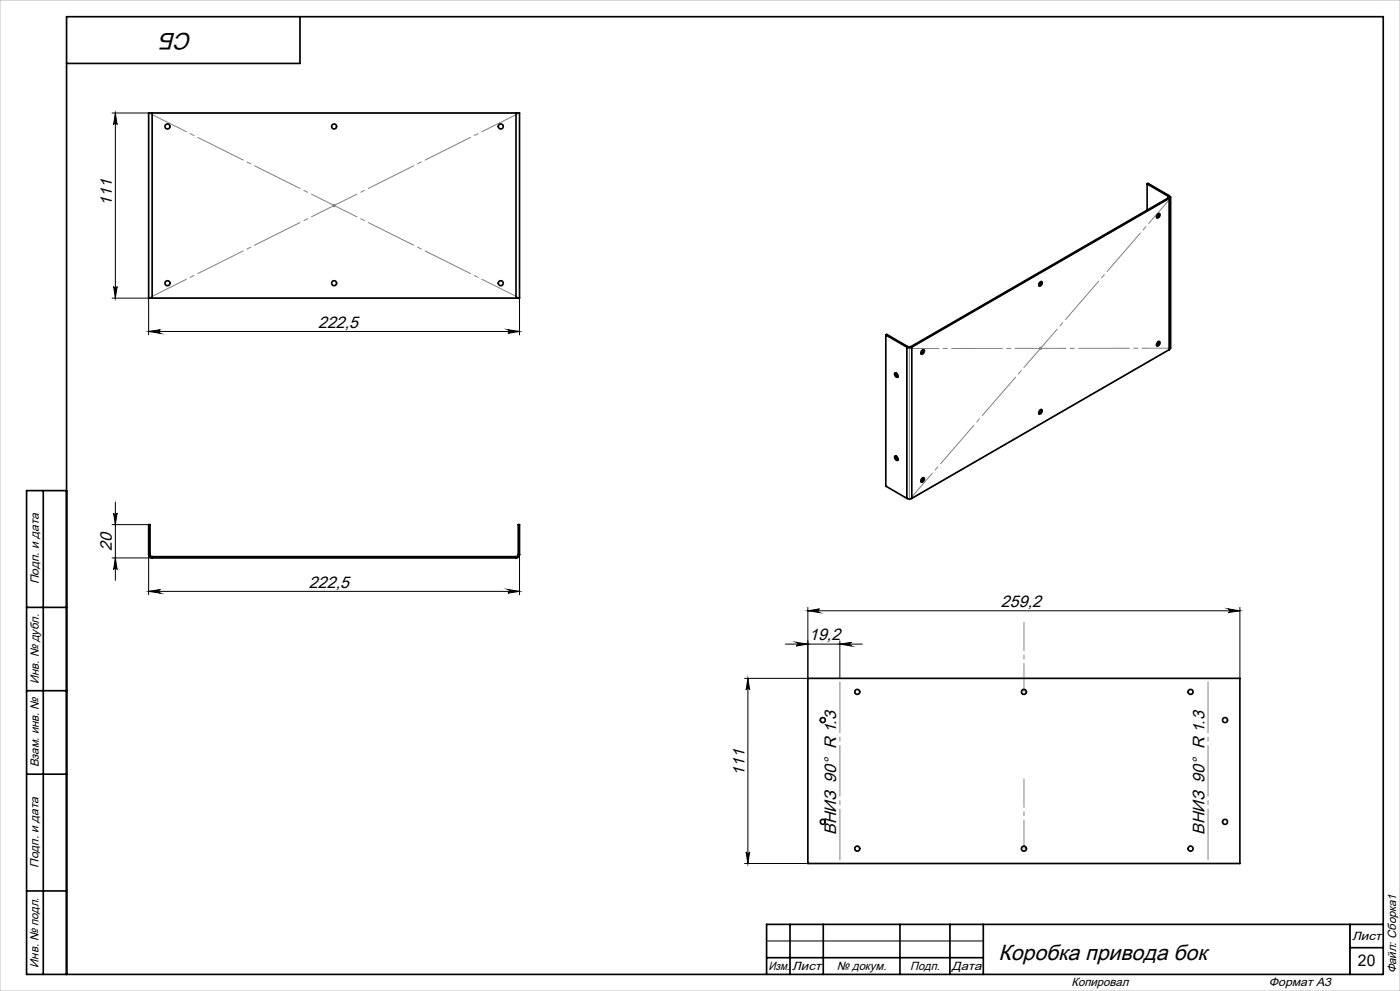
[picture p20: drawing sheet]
<svg xmlns="http://www.w3.org/2000/svg" width="420mm" height="297mm" viewBox="0 0 420 297" stroke-linecap="round" stroke-linejoin="round" font-family="sans-serif">
<defs><g id="words">
<text font-size="7.1" x="57.8" y="9.8" transform="rotate(-180 57.8 9.8)">СБ</text>
<text font-size="6.6" x="299.5" y="287.6">Коробка привода бок</text>
<g font-size="5">
<text x="33.5" y="61.7" transform="rotate(-90 33.5 61.7)">111</text>
<text x="95.4" y="98.3">222,5</text>
<text x="33.5" y="165.2" transform="rotate(-90 33.5 165.2)">20</text>
<text x="92.7" y="176.1">222,5</text>
<text x="300.3" y="181.9">259,2</text>
<text x="242.7" y="191.9">19,2</text>
<text x="223.3" y="232.6" transform="rotate(-90 223.3 232.6)">111</text>
<text x="250.9" y="250.3" transform="rotate(-90 250.9 250.3)">ВНИЗ 90° R 1.3</text>
<text x="361.3" y="250.3" transform="rotate(-90 361.3 250.3)">ВНИЗ 90° R 1.3</text>
</g>
<text font-size="4.8" x="407.4" y="289.5">20</text>
<g font-size="3.6">
<text x="11.6" y="175.1" transform="rotate(-90 11.6 175.1)">Подп. и дата</text>
<text x="11.6" y="205" transform="rotate(-90 11.6 205)">Инв. № дубл.</text>
<text x="11.6" y="230" transform="rotate(-90 11.6 230)">Взам. инв. №</text>
<text x="11.6" y="260.1" transform="rotate(-90 11.6 260.1)">Подп. и дата</text>
<text x="405.6" y="281.6">Лист</text>
<text x="11.6" y="290" transform="rotate(-90 11.6 290)">Инв. № подл.</text>
<text x="230.5" y="290.6">Изм.</text>
<text x="237.7" y="290.6">Лист</text>
<text x="251" y="290.6">№ докум.</text>
<text x="273" y="290.6">Подп.</text>
<text x="285.5" y="290.6">Дата</text>
<text x="418.9" y="291.7" transform="rotate(-90 418.9 291.7)">Файл: Сборка1</text>
<text x="321.5" y="295.6">Копировал</text>
<text x="380.7" y="295.6">Формат А3</text>
</g>
</g></defs>
<g fill="none" stroke="#808080" stroke-width=".3">
<path d="M44.6 33.9h111.3v55.5h-111.3zM99.7 61.6h1M99.9 61.2l.7 .7M100.2 61.1v1M100.6 61.2l-.7 .7M272.8 104.5l78.7-45.4v45.3l-78.7 45.4zM311.6 104.4h1M311.8 104.1l.7 .7M312.1 103.9v1M312.5 104.1l-.7 .7"/>
<circle cx="257.2" cy="207.4" r=".74"/>
<circle cx="307.2" cy="207.3" r=".75"/>
<circle cx="357.2" cy="207.4" r=".75"/>
<circle cx="257.2" cy="254.3" r=".75"/>
<circle cx="307.2" cy="254.3" r=".76"/>
<circle cx="357.2" cy="254.3" r=".76"/>
</g>
<g fill="none" stroke="#000" stroke-width=".3">
<path d="M33.6 33.9h11M34.6 33.9l.5 3.5a.53 .53 0 0 0-.5-.5 .53 .53 0 0 0-.5 .5zM34.6 33.9v55.5M33.6 89.4h11v11M34.1 85.9a.53 .53 0 0 0 .5 .5 .53 .53 0 0 0 .5-.5l-.5 3.5zM44.6 99.3l3.5-.5a.55 .55 0 0 0-.5 .6 .55 .55 0 0 0 .5 .5zM44.6 99.3h111.3M152.4 98.8l3.5 .5-3.5 .6a.55 .55 0 0 0 .5-.5 .55 .55 0 0 0-.5-.6zM155.9 89.4v11M33.6 157.2h11.4M34.1 153.7a.53 .53 0 0 0 .5 .5 .53 .53 0 0 0 .5-.5l-.5 3.5zM34.6 150.5v23.5"/>
<path d="M33.6 167.2h12M34.6 167.2l.5 3.5a.53 .53 0 0 0-.5-.5 .53 .53 0 0 0-.5 .5zM44.6 177.2l3.5-.5a.55 .55 0 0 0-.5 .5 .55 .55 0 0 0 .5 .6zM44.6 166.2v12M44.6 177.2h111.3M152.4 176.7l3.5 .5-3.5 .6a.55 .55 0 0 0 .5-.6 .55 .55 0 0 0-.5-.5zM155.9 166.2v12M235.6 193h23.1M238.9 192.5l3.5 .5-3.5 .6a.55 .55 0 0 0 .5-.5 .55 .55 0 0 0-.5-.6zM242.4 182v21.3h-19M242.4 183.1h129.6M242.4 183.1l3.5-.6a.55 .55 0 0 0-.6 .5 .55 .55 0 0 0 .6 .6z"/>
<path d="M252 193l3.4-.5a.55 .55 0 0 0-.5 .6 .55 .55 0 0 0 .5 .5zM252 192v11.3M368.5 182.5l3.5 .6-3.5 .5a.55 .55 0 0 0 .5-.6 .55 .55 0 0 0-.5-.5zM372 182v21.3M224.4 203.3l.5 3.5a.53 .53 0 0 0-.5-.5 .53 .53 0 0 0-.6 .5zM224.4 203.3v55.5M223.4 258.8h19M223.8 255.3a.53 .53 0 0 0 .6 .5 .53 .53 0 0 0 .5-.5l-.5 3.5zM405 277v15M230 282h65"/>
</g>
<g fill="none" stroke="#000" stroke-width=".5">
<path d="M90 5v14h-70M45.6 33.9h-1v55.5h1M45.6 33.9v55.5M45.6 33.9h109.2M154.8 33.9h1.1v55.5h-1.1M154.8 33.9v55.5M344.1 55.1v7.9M344.1 55.1l6.3 3.7M344.1 55.1l.3-.1 6.3 3.6M350.4 58.8l.2 .2-.2 .3M350.4 59.3l-77.1 44.6M350.4 59.3l.3 .2"/>
<path d="M350.4 58.8v.5M350.7 58.6a.44 .44 0 0 1 .3 .5 .44 .44 0 0 1-.3 .4M350.7 59.5l-77.2 44.5M350.7 59.5v45.3M350.7 58.6l-.3 .2M351 59.1v45.3l-.3 .4M347.3 64.2l.4-.2a.7 .7 0 0 1 .2 .9 .7 .7 0 0 1-.9 .3zM347.7 64l-.1 .7-.6 .5M45.6 89.4h109.2M311.9 84.6l.4-.2a.7 .7 0 0 1 .2 .9 .7 .7 0 0 1-.9 .3zM312.3 84.4l-.1 .7-.6 .5M265.7 100.4v45.3l6.4 3.7"/>
<path d="M265.7 100.4l6.4 3.6M265.7 100.4l.3-.2 6.3 3.7M268.4 111.9a.7 .7 0 0 1 .9 .3 .7 .7 0 0 1-.2 .9l-.6-.5zM268.7 111.7v.5l.7 .8M272.1 104l.5 .2 .9-.2M272.1 104v45.4M272.3 103.9h1M272.3 103.9l-.2 .1M273.3 103.9l.2 .1M273.5 104v45.4M276.6 105l.4-.2a.71 .71 0 0 1 .1 .9 .71 .71 0 0 1-.8 .3zM277 104.8l-.1 .7-.6 .5"/>
<path d="M347.3 102.6l.4-.3a.7 .7 0 0 1 .2 .9 .7 .7 0 0 1-.9 .3zM347.5 102.4l.2 .1M347.7 102.3l-.1 .8-.6 .4M350.7 104.8l-77.2 44.6M268.4 136.8a.7 .7 0 0 1 .9 .3 .7 .7 0 0 1-.2 .9l-.6-.5zM268.7 136.6v.5l.7 .8M311.9 123l.4-.3a.72 .72 0 0 1 .2 .9 .72 .72 0 0 1-.9 .4zM312.3 122.7l-.1 .8-.6 .5M13 147v145M20 147h-12v145h407v-287h-395v287M272.1 149.4l.5 .1 .9-.1M276.6 143.4l.4-.2a.71 .71 0 0 1 .2 .9 .71 .71 0 0 1-.9 .3z"/>
<path d="M277 143.2l-.1 .7-.6 .5M44.6 166.2a1.02 1.02 0 0 0 1 1M44.6 166.2v-9h.4v9M44.6 166.2h.4M45 166.2l.2 .4 .4 .2M45.6 166.8v.4M45.6 167.2h109.2M45.6 166.8h109.2M154.8 166.8v.4M155.5 166.2l-.2 .4-.5 .2M155.5 166.2v-9h.4v9M155.5 166.2h.4"/>
<path d="M155.9 166.2a1.02 1.02 0 0 1-1.1 1M8 182h12M8 207h12M242.4 203.3h129.6v55.5h-129.6zM8 232h12M8 267h12M237 277v15M247 277v15M270 277v15M285 277v15M295 277v15M405 277v15"/>
<path d="M415 277h-185v15M230 287h65M405 284h10"/>
<circle cx="50.2" cy="37.9" r=".75"/>
<circle cx="100.2" cy="37.9" r=".75"/>
<circle cx="150.2" cy="37.9" r=".76"/>
<circle cx="50.2" cy="84.9" r=".75"/>
<circle cx="100.2" cy="84.9" r=".75"/>
<circle cx="150.2" cy="84.9" r=".76"/>
<circle cx="246.8" cy="215.8" r=".75"/>
<circle cx="257.2" cy="207.4" r=".75"/>
<circle cx="307.2" cy="207.4" r=".76"/>
<circle cx="357.2" cy="207.4" r=".76"/>
<circle cx="367.5" cy="215.8" r=".76"/>
<circle cx="246.8" cy="246.3" r=".75"/>
<circle cx="257.2" cy="254.3" r=".75"/>
<circle cx="307.2" cy="254.3" r=".76"/>
<circle cx="357.2" cy="254.3" r=".75"/>
<circle cx="367.5" cy="246.3" r=".76"/>
</g>
<path d="M307.2 207.3v-20.8M307.2 254.3v-20.8" fill="none" stroke="#808080" stroke-width=".3" stroke-dasharray="15.2 1.3 1.3 1.3" stroke-dashoffset="6.7"/>
<path d="M252 203.3v55.5M362.4 258.8v-55.5" fill="none" stroke="#808080" stroke-width=".3" stroke-dasharray="15.2 1.3 1.3 1.3" stroke-dashoffset="-1.1"/>
<path d="M0 0h420v297h-420z" fill="none" stroke="#c0c0c0" stroke-width=".3"/>
<path d="M155.9 33.8l-111.3 55.5M155.9 89.3l-111.3-55.5" fill="none" stroke="#808080" stroke-width=".3" stroke-dasharray="15.2 1.3 1.3 1.3" stroke-dashoffset="2.6"/>
<path d="M351.5 59l-78.7 90.8" fill="none" stroke="#808080" stroke-width=".3" stroke-dasharray="15.2 1.3 1.3 1.3" stroke-dashoffset="4.7"/>
<path d="M351.5 104.4l-78.7 .1" fill="none" stroke="#808080" stroke-width=".3" stroke-dasharray="15.2 1.3 1.3 1.3" stroke-dashoffset="6.4"/>
<g fill="#000">
<path d="M34.6 33.9l.5 3.5a.53 .53 0 0 0-.5-.5 .53 .53 0 0 0-.5 .5zM34.1 85.9a.53 .53 0 0 0 .5 .5 .53 .53 0 0 0 .5-.5l-.5 3.5z"/>
<path d="M44.6 99.3l3.5-.5a.55 .55 0 0 0-.5 .6 .55 .55 0 0 0 .5 .5zM152.4 98.8l3.5 .5-3.5 .6a.55 .55 0 0 0 .5-.5 .55 .55 0 0 0-.5-.6z"/>
<path d="M44.6 177.2l3.5-.5a.55 .55 0 0 0-.5 .5 .55 .55 0 0 0 .5 .6zM152.4 176.7l3.5 .5-3.5 .6a.55 .55 0 0 0 .5-.6 .55 .55 0 0 0-.5-.5z"/>
<path d="M242.4 183.1l3.5-.6a.55 .55 0 0 0-.6 .5 .55 .55 0 0 0 .6 .6zM368.5 182.5l3.5 .6-3.5 .5a.55 .55 0 0 0 .5-.6 .55 .55 0 0 0-.5-.5z"/>
<path d="M252 193l3.4-.5a.55 .55 0 0 0-.5 .6 .55 .55 0 0 0 .5 .5zM238.9 192.5l3.5 .5-3.5 .6a.55 .55 0 0 0 .5-.5 .55 .55 0 0 0-.5-.6z"/>
<path d="M223.8 255.3a.53 .53 0 0 0 .6 .5 .53 .53 0 0 0 .5-.5l-.5 3.5zM224.4 203.3l.5 3.5a.53 .53 0 0 0-.5-.5 .53 .53 0 0 0-.6 .5zM34.6 167.2l.5 3.5a.53 .53 0 0 0-.5-.5 .53 .53 0 0 0-.5 .5zM34.1 153.7a.53 .53 0 0 0 .5 .5 .53 .53 0 0 0 .5-.5l-.5 3.5z"/>
</g>
<use href="#words"/>
</svg>
